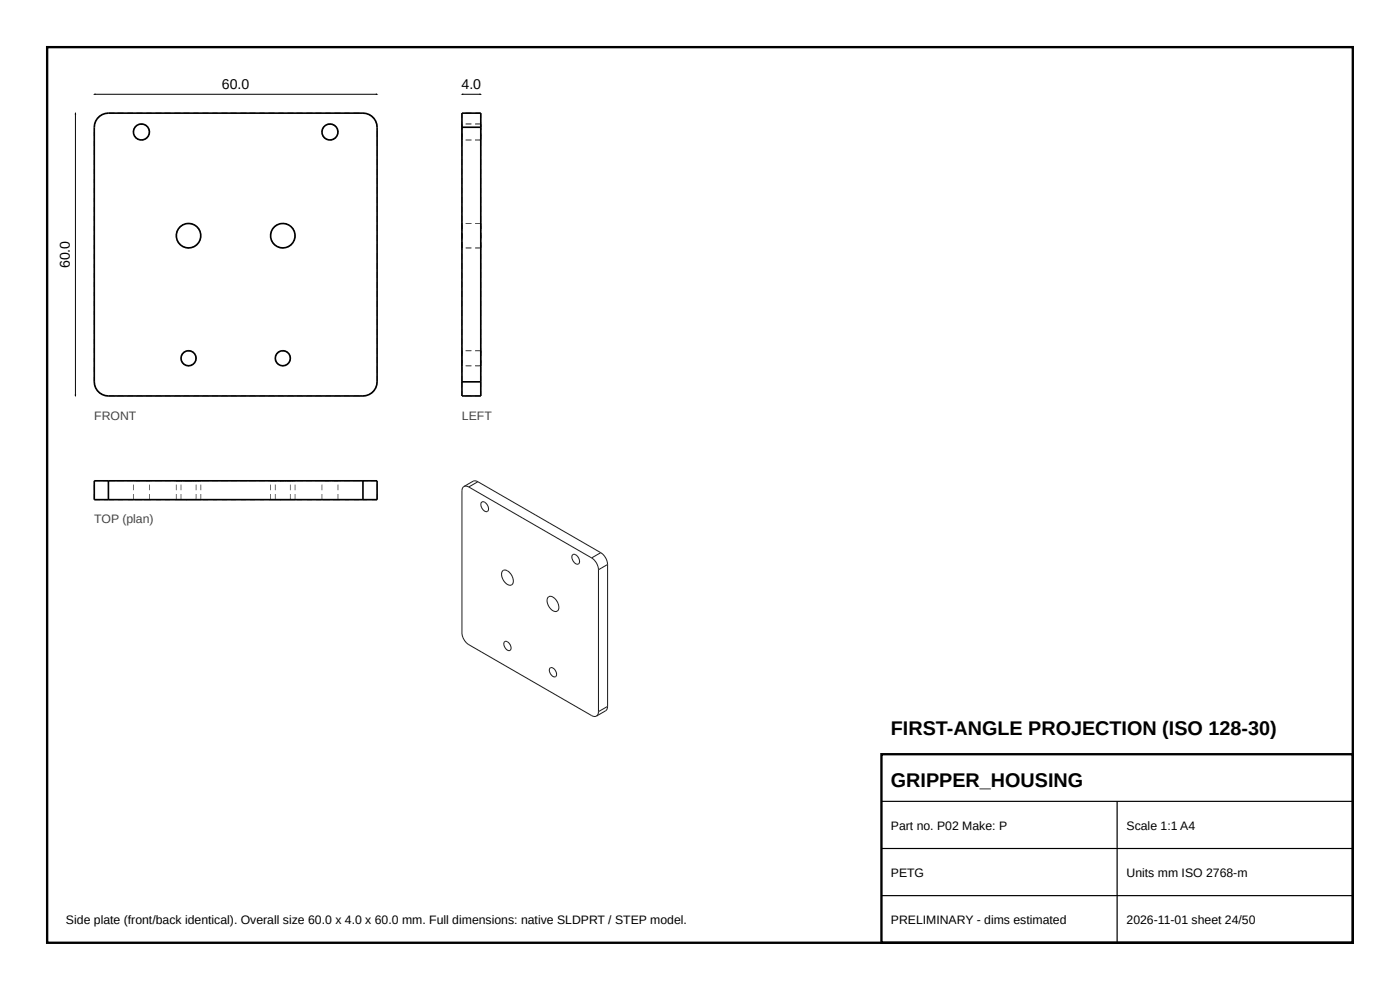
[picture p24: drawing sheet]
<svg xmlns="http://www.w3.org/2000/svg" width="297mm" height="210mm" viewBox="0 0 297 210" stroke-linecap="round" stroke-linejoin="round" font-family="sans-serif">
<defs><g id="words">
<g font-size="4.2">
<text x="189" y="156">FIRST-ANGLE PROJECTION (ISO 128-30)</text>
<text x="189" y="167">GRIPPER_HOUSING</text>
</g>
<g font-size="3">
<text x="47.1" y="18.8">60.0</text>
<text x="97.9" y="18.8">4.0</text>
<text x="14.8" y="56.9" transform="rotate(-90 14.8 56.9)">60.0</text>
</g>
<g font-size="2.6" fill="#444">
<text x="20" y="89">FRONT</text>
<text x="98" y="89">LEFT</text>
<text x="20" y="111">TOP (plan)</text>
</g>
<g font-size="2.6">
<text x="189" y="176">Part no. P02 Make: P</text>
<text x="239" y="176">Scale 1:1 A4</text>
<text x="189" y="186">PETG</text>
<text x="239" y="186">Units mm ISO 2768-m</text>
<text x="14" y="196">Side plate (front/back identical). Overall size 60.0 x 4.0 x 60.0 mm. Full dimensions: native SLDPRT / STEP model.</text>
<text x="189" y="196">PRELIMINARY - dims estimated</text>
<text x="239" y="196">2026-11-01 sheet 24/50</text>
</g>
</g></defs>
<path d="M10 10h277v190h-277zM187 160h100v40h-100z" fill="none" stroke="#000" stroke-width=".5"/>
<path d="M187 170h100M187 180h100M237 170v30M187 190h100" fill="none" stroke="#000" stroke-width=".25"/>
<g fill="#555">
<path d="M19.9 79.8h.2v1.2h-.2zM19.9 77.8h.2v1.2h-.2zM19.9 75.8h.2v1.2h-.2zM19.9 73.8h.2v1.2h-.2zM19.9 71.8h.2v1.2h-.2zM19.9 69.8h.2v1.2h-.2zM19.9 67.8h.2v1.2h-.2zM19.9 65.8h.2v1.2h-.2zM19.9 63.8h.2v1.2h-.2zM19.9 61.8h.2v1.2h-.2zM19.9 59.8h.2v1.2h-.2zM19.9 57.8h.2v1.2h-.2zM19.9 55.8h.2v1.2h-.2zM19.9 53.8h.2v1.2h-.2zM19.9 51.8h.2v1.2h-.2zM19.9 49.8h.2v1.2h-.2zM19.9 47.8h.2v1.2h-.2zM19.9 45.8h.2v1.2h-.2zM19.9 43.8h.2v1.2h-.2zM19.9 41.8h.2v1.2h-.2zM19.9 39.8h.2v1.2h-.2zM19.9 37.8h.2v1.2h-.2zM19.9 35.8h.2v1.2h-.2zM19.9 33.8h.2v1.2h-.2zM19.9 31.8h.2v1.2h-.2zM19.9 29.8h.2v1.2h-.2zM19.9 27.8h.2v1.2h-.2z"/>
<path d="M19.9 81h.2v.7l.2 .4-.1 .1zM20.6 82.9l.1-.1 .4 .5 .5 .2-.1 .2zM22.3 83.8l.7 .1v.2l-.7-.1z"/>
<path d="M20.2 25.8l.1 .1-.2 .4v.7h-.2zM20.6 25.1l.9-.8 .1 .2-.5 .2-.4 .5zM22.3 24l.7-.1v.2l-.7 .1z"/>
<path d="M23 83.9h1.2v.2h-1.2zM25 83.9h1.2v.2h-1.2zM27 83.9h1.2v.2h-1.2zM29 83.9h1.2v.2h-1.2zM31 83.9h1.2v.2h-1.2zM33 83.9h1.2v.2h-1.2zM35 83.9h1.2v.2h-1.2zM37 83.9h1.2v.2h-1.2zM39 83.9h1.2v.2h-1.2zM41 83.9h1.2v.2h-1.2zM43 83.9h1.2v.2h-1.2zM45 83.9h1.2v.2h-1.2zM47 83.9h1.2v.2h-1.2zM49 83.9h1.2v.2h-1.2zM51 83.9h1.2v.2h-1.2zM53 83.9h1.2v.2h-1.2zM55 83.9h1.2v.2h-1.2zM57 83.9h1.2v.2h-1.2zM59 83.9h1.2v.2h-1.2zM61 83.9h1.2v.2h-1.2zM63 83.9h1.2v.2h-1.2zM65 83.9h1.2v.2h-1.2zM67 83.9h1.2v.2h-1.2zM69 83.9h1.2v.2h-1.2zM71 83.9h1.2v.2h-1.2zM73 83.9h1.2v.2h-1.2zM75 83.9h1.2v.2h-1.2z"/>
<path d="M79.9 81h.2l-.3 1.2-.1-.1 .2-.4zM78.4 83.5l.5-.2 .4-.5 .1 .1-.9 .8zM77 83.9l.7-.1v.2l-.7 .1z"/>
<path d="M79.9 79.8h.2v1.2h-.2zM79.9 77.8h.2v1.2h-.2zM79.9 75.8h.2v1.2h-.2zM79.9 73.8h.2v1.2h-.2zM79.9 71.8h.2v1.2h-.2zM79.9 69.8h.2v1.2h-.2zM79.9 67.8h.2v1.2h-.2zM79.9 65.8h.2v1.2h-.2zM79.9 63.8h.2v1.2h-.2zM79.9 61.8h.2v1.2h-.2zM79.9 59.8h.2v1.2h-.2zM79.9 57.8h.2v1.2h-.2zM79.9 55.8h.2v1.2h-.2zM79.9 53.8h.2v1.2h-.2zM79.9 51.8h.2v1.2h-.2zM79.9 49.8h.2v1.2h-.2zM79.9 47.8h.2v1.2h-.2zM79.9 45.8h.2v1.2h-.2zM79.9 43.8h.2v1.2h-.2zM79.9 41.8h.2v1.2h-.2zM79.9 39.8h.2v1.2h-.2zM79.9 37.8h.2v1.2h-.2zM79.9 35.8h.2v1.2h-.2zM79.9 33.8h.2v1.2h-.2zM79.9 31.8h.2v1.2h-.2zM79.9 29.8h.2v1.2h-.2zM79.9 27.8h.2v1.2h-.2z"/>
<path d="M79.7 25.9l.1-.1 .3 1.2h-.2v-.7zM78.5 24.3l.9 .8-.1 .1-.4-.5-.5-.2zM77 23.9l.7 .1v.2l-.7-.1z"/>
<path d="M23 23.9h1.2v.2h-1.2zM25 23.9h1.2v.2h-1.2zM27 23.9h1.2v.2h-1.2zM29 23.9h1.2v.2h-1.2zM31 23.9h1.2v.2h-1.2zM33 23.9h1.2v.2h-1.2zM35 23.9h1.2v.2h-1.2zM37 23.9h1.2v.2h-1.2zM39 23.9h1.2v.2h-1.2zM41 23.9h1.2v.2h-1.2zM43 23.9h1.2v.2h-1.2zM45 23.9h1.2v.2h-1.2zM47 23.9h1.2v.2h-1.2zM49 23.9h1.2v.2h-1.2zM51 23.9h1.2v.2h-1.2zM53 23.9h1.2v.2h-1.2zM55 23.9h1.2v.2h-1.2zM57 23.9h1.2v.2h-1.2zM59 23.9h1.2v.2h-1.2zM61 23.9h1.2v.2h-1.2zM63 23.9h1.2v.2h-1.2zM65 23.9h1.2v.2h-1.2zM67 23.9h1.2v.2h-1.2zM69 23.9h1.2v.2h-1.2zM71 23.9h1.2v.2h-1.2zM73 23.9h1.2v.2h-1.2zM75 23.9h1.2v.2h-1.2z"/>
<path d="M40 74.3l.5 .1 .6 .4-.1 .1-.1-.2-.4-.2h-.5zM41.4 75.5h.2l.1 .5-.2 .7-.1-.1 .1-.1 .1-.5zM39.8 77.5l.2 .1 .5-.1 .4-.3 .1 .2-1 .3h-.2zM38.4 76.3h.1v.2l.2 .4 .4 .3-.1 .2-.4-.4zM38.6 75l.6-.5 .1 .2h-.2l-.4 .4-.1 .4h-.2zM40 74.3v.2z"/>
<path d="M30 26.2l.5 .1 .7 .4-.2 .1v-.2l-.5-.2h-.5zM31.5 27.4l.1-.1 .2 .6-.1 .7-.2-.1 .2-.6zM30.1 29.6l.6-.1 .4-.4 .2 .2-1 .5h-.2zM28.4 28.8l.2-.1 .2 .5 .6 .3-.1 .1-.5-.3zM28.6 26.9l.2 .1-.4 .4v.6h-.2zM29.3 26.4l.7-.2v.2h-.5l-.1 .1z"/>
<path d="M40 47.3l1.2 .3-.1 .2-.5-.3h-.6zM41.7 48.2l.2-.1 .3 .4 .3 .6-.1 .1-.3-.7zM42.5 49.9h.2v.4l-.3 .8-.1-.1 .3-.7zM40.9 52.3h.3l.5-.4 .1-.2 .2 .1-.7 .6-.3 .1zM39 52.3l.4 .2h.7l.1 .2-.8-.1-.5-.1zM37.5 51h.2l.2 .5 .5 .4-.2 .1zM37.5 49l.2 .1-.3 .6 .1 .5h-.2zM38.2 48l.7-.4 .1 .1-.7 .4-.2 .3-.2-.1zM39.7 47.3h.3v.2h-.3z"/>
<path d="M60 74.3l.5 .1 .6 .4-.1 .1-.1-.2-.4-.2h-.5zM61.4 75.5h.2l.1 .5-.2 .7-.1-.1 .1-.1 .1-.5zM59.8 77.5l.2 .1 .5-.1 .4-.3 .1 .2-1 .3h-.2zM58.4 76.3h.1v.2l.2 .4 .4 .3-.1 .2-.4-.4zM58.6 75l.6-.5 .1 .2h-.2l-.4 .4-.1 .4h-.2zM60 74.3v.2z"/>
<path d="M60 47.3l1.2 .3-.1 .2-.5-.3h-.6zM61.7 48.2l.2-.1 .3 .4 .3 .6-.1 .1-.3-.7zM62.5 49.9h.2v.4l-.3 .8-.1-.1 .3-.7zM60.9 52.3h.3l.5-.4 .1-.2 .2 .1-.7 .6-.3 .1zM59 52.3l.4 .2h.7l.1 .2-.8-.1-.5-.1zM57.5 51h.2l.2 .5 .5 .4-.2 .1zM57.5 49l.2 .1-.3 .6 .1 .5h-.2zM58.2 48l.7-.4 .1 .1-.7 .4-.2 .3-.2-.1zM59.7 47.3h.3v.2h-.3z"/>
<path d="M70 26.2l.5 .1 .7 .4-.2 .1v-.2l-.5-.2h-.5zM71.5 27.4l.1-.1 .2 .6-.1 .7-.2-.1 .2-.6zM70.1 29.6l.6-.1 .4-.4 .2 .2-1 .5h-.2zM68.4 28.8l.2-.1 .2 .5 .6 .3-.1 .1-.5-.3zM68.6 26.9l.2 .1-.4 .4v.6h-.2zM69.3 26.4l.7-.2v.2h-.5l-.1 .1z"/>
</g>
<g fill="none" stroke="#000" stroke-width=".35">
<path d="M20.7 25.1a2.99 2.99 0 0 1 2.3-1.1h54a3 3 0 0 1 3 3v54a3 3 0 0 1-3 3h-54a3 3 0 0 1-3-3v-54l.3-1.3z"/>
<circle cx="30" cy="28" r="1.7"/>
<circle cx="70" cy="28" r="1.7"/>
<circle cx="40" cy="50" r="2.6"/>
<circle cx="60" cy="50" r="2.6"/>
<circle cx="40" cy="76" r="1.6"/>
<circle cx="60" cy="76" r="1.6"/>
</g>
<g fill="#555">
<path d="M40 105.9h1.2v.2h-1.2z"/>
<path d="M38.4 105.9h1.2v.2h-1.2z"/>
<path d="M30 105.9h1.2v.2h-1.2z"/>
<path d="M28.3 105.9h1.2v.2h-1.2z"/>
<path d="M60 105.9h1.2v.2h-1.2z"/>
<path d="M58.4 105.9h1.2v.2h-1.2z"/>
<path d="M70 105.9h1.2v.2h-1.2z"/>
<path d="M68.3 105.9h1.2v.2h-1.2z"/>
<path d="M40 101.9h1.2v.2h-1.2z"/>
<path d="M38.4 101.9h1.2v.2h-1.2z"/>
<path d="M30 101.9h1.2v.2h-1.2z"/>
<path d="M28.3 101.9h1.2v.2h-1.2z"/>
<path d="M60 101.9h1.2v.2h-1.2z"/>
<path d="M58.4 101.9h1.2v.2h-1.2z"/>
<path d="M70 101.9h1.2v.2h-1.2z"/>
<path d="M68.3 101.9h1.2v.2h-1.2z"/>
<path d="M19.9 104.8h.2v1.2h-.2zM19.9 102.8h.2v1.2h-.2z"/>
<path d="M23 105.9h1.2v.2h-1.2zM25 105.9h1.2v.2h-1.2zM27 105.9h1.2v.2h-1.2zM29 105.9h1.2v.2h-1.2zM31 105.9h1.2v.2h-1.2zM33 105.9h1.2v.2h-1.2zM35 105.9h1.2v.2h-1.2zM37 105.9h1.2v.2h-1.2zM39 105.9h1.2v.2h-1.2zM41 105.9h1.2v.2h-1.2zM43 105.9h1.2v.2h-1.2zM45 105.9h1.2v.2h-1.2zM47 105.9h1.2v.2h-1.2zM49 105.9h1.2v.2h-1.2zM51 105.9h1.2v.2h-1.2zM53 105.9h1.2v.2h-1.2zM55 105.9h1.2v.2h-1.2zM57 105.9h1.2v.2h-1.2zM59 105.9h1.2v.2h-1.2zM61 105.9h1.2v.2h-1.2zM63 105.9h1.2v.2h-1.2zM65 105.9h1.2v.2h-1.2zM67 105.9h1.2v.2h-1.2zM69 105.9h1.2v.2h-1.2zM71 105.9h1.2v.2h-1.2zM73 105.9h1.2v.2h-1.2zM75 105.9h1.2v.2h-1.2z"/>
<path d="M20 105.9h1.2v.2h-1.2zM22 105.9h1v.2h-1z"/>
<path d="M78.8 105.9h1.2v.2h-1.2zM77 105.9h1v.2h-1z"/>
<path d="M40.4 105.9h1.2v.2h-1.2zM38.4 105.9h1.2v.2h-1.2z"/>
<path d="M30.5 105.9h1.2v.2h-1.2zM28.5 105.9h1.2v.2h-1.2z"/>
<path d="M40 105.9h1.2v.2h-1.2zM42 105.9h.6v.2h-.6z"/>
<path d="M41.4 105.9h1.2v.2h-1.2zM39.4 105.9h1.2v.2h-1.2zM37.4 105.9h1.2v.2h-1.2z"/>
<path d="M37.4 105.9h1.2v.2h-.4a.5 .5 0 0 1-.8-.2zM39.4 105.9h.6v.2h-.6z"/>
<path d="M60.4 105.9h1.2v.2h-1.2zM58.4 105.9h1.2v.2h-1.2z"/>
<path d="M60 105.9h1.2v.2h-1.2zM62 105.9h.6v.2h-.6z"/>
<path d="M61.4 105.9h1.2v.2h-1.2zM59.4 105.9h1.2v.2h-1.2zM57.4 105.9h1.2v.2h-1.2z"/>
<path d="M57.4 105.9h1.2v.2h-.4a.5 .5 0 0 1-.8-.2zM59.4 105.9h.6v.2h-.6z"/>
<path d="M70.5 105.9h1.2v.2h-1.2zM68.5 105.9h1.2v.2h-1.2z"/>
<path d="M20 101.9h1.2v.2h-1.2zM22 101.9h1v.2h-1z"/>
<path d="M23 101.9h1.2v.2h-1.2zM25 101.9h1.2v.2h-1.2zM27 101.9h1.2v.2h-1.2zM29 101.9h1.2v.2h-1.2zM31 101.9h1.2v.2h-1.2zM33 101.9h1.2v.2h-1.2zM35 101.9h1.2v.2h-1.2zM37 101.9h1.2v.2h-1.2zM39 101.9h1.2v.2h-1.2zM41 101.9h1.2v.2h-1.2zM43 101.9h1.2v.2h-1.2zM45 101.9h1.2v.2h-1.2zM47 101.9h1.2v.2h-1.2zM49 101.9h1.2v.2h-1.2zM51 101.9h1.2v.2h-1.2zM53 101.9h1.2v.2h-1.2zM55 101.9h1.2v.2h-1.2zM57 101.9h1.2v.2h-1.2zM59 101.9h1.2v.2h-1.2zM61 101.9h1.2v.2h-1.2zM63 101.9h1.2v.2h-1.2zM65 101.9h1.2v.2h-1.2zM67 101.9h1.2v.2h-1.2zM69 101.9h1.2v.2h-1.2zM71 101.9h1.2v.2h-1.2zM73 101.9h1.2v.2h-1.2zM75 101.9h1.2v.2h-1.2z"/>
<path d="M78.8 101.9h1.2v.2h-1.2zM77 101.9h1v.2h-1z"/>
<path d="M40.4 101.9h1.2v.2h-1.2zM38.4 101.9h1.2v.2h-1.2z"/>
<path d="M30.5 101.9h1.2v.2h-1.2zM28.5 101.9h1.2v.2h-1.2z"/>
<path d="M40 101.9h1.2v.2h-1.2zM42 101.9h.6v.2h-.6z"/>
<path d="M41.4 101.9h1.2v.2h-1.2zM39.4 101.9h1.2v.2h-1.2zM37.4 101.9h1.2v.2h-1.2z"/>
<path d="M37.4 101.9h1.2v.2h-.4a.5 .5 0 0 1-.8-.2zM39.4 101.9h.6v.2h-.6z"/>
<path d="M60.4 101.9h1.2v.2h-1.2zM58.4 101.9h1.2v.2h-1.2z"/>
<path d="M60 101.9h1.2v.2h-1.2zM62 101.9h.6v.2h-.6z"/>
<path d="M61.4 101.9h1.2v.2h-1.2zM59.4 101.9h1.2v.2h-1.2zM57.4 101.9h1.2v.2h-1.2z"/>
<path d="M57.4 101.9h1.2v.2h-.4a.5 .5 0 0 1-.8-.2zM59.4 101.9h.6v.2h-.6z"/>
<path d="M70.5 101.9h1.2v.2h-1.2zM68.5 101.9h1.2v.2h-1.2z"/>
<path d="M79.9 104.8h.2v1.2h-.2zM79.9 102.8h.2v1.2h-.2z"/>
<path d="M41.5 104.8h.2v1.2h-.2zM41.5 102.8h.2v1.2h-.2z"/>
<path d="M38.3 104.8h.2v1.2h-.2zM38.3 102.8h.2v1.2h-.2z"/>
<path d="M31.6 104.8h.2v1.2h-.2zM31.6 102.8h.2v1.2h-.2z"/>
<path d="M28.2 104.8h.2v1.2h-.2zM28.2 102.8h.2v1.2h-.2z"/>
<path d="M42.5 104.8h.2v1.2h-.2zM42.5 102.8h.2v1.2h-.2z"/>
<path d="M37.3 104.8h.2v1.2h-.2zM37.3 102.8h.2v1.2h-.2z"/>
<path d="M61.5 104.8h.2v1.2h-.2zM61.5 102.8h.2v1.2h-.2z"/>
<path d="M58.3 104.8h.2v1.2h-.2zM58.3 102.8h.2v1.2h-.2z"/>
<path d="M62.5 104.8h.2v1.2h-.2zM62.5 102.8h.2v1.2h-.2z"/>
<path d="M57.3 104.8h.2v1.2h-.2zM57.3 102.8h.2v1.2h-.2z"/>
<path d="M71.6 104.8h.2v1.2h-.2zM71.6 102.8h.2v1.2h-.2z"/>
<path d="M68.2 104.8h.2v1.2h-.2zM68.2 102.8h.2v1.2h-.2z"/>
</g>
<path d="M23 102h-3v4h3M23 106h54M23 102h54M23 102v4M77 102h3v4h-3M77 102v4" fill="none" stroke="#000" stroke-width=".35"/>
<g fill="#555">
<path d="M101.9 81h.2v1.2h-.2zM101.9 83h.2v1h-.2z"/>
<path d="M101.9 79.8h.2v1.2h-.2zM101.9 77.8h.2v1.2h-.2zM101.9 75.8h.2v1.2h-.2zM101.9 73.8h.2v1.2h-.2zM101.9 71.8h.2v1.2h-.2zM101.9 69.8h.2v1.2h-.2zM101.9 67.8h.2v1.2h-.2zM101.9 65.8h.2v1.2h-.2zM101.9 63.8h.2v1.2h-.2zM101.9 61.8h.2v1.2h-.2zM101.9 59.8h.2v1.2h-.2zM101.9 57.8h.2v1.2h-.2zM101.9 55.8h.2v1.2h-.2zM101.9 53.8h.2v1.2h-.2zM101.9 51.8h.2v1.2h-.2zM101.9 49.8h.2v1.2h-.2zM101.9 47.8h.2v1.2h-.2zM101.9 45.8h.2v1.2h-.2zM101.9 43.8h.2v1.2h-.2zM101.9 41.8h.2v1.2h-.2zM101.9 39.8h.2v1.2h-.2zM101.9 37.8h.2v1.2h-.2zM101.9 35.8h.2v1.2h-.2zM101.9 33.8h.2v1.2h-.2zM101.9 31.8h.2v1.2h-.2zM101.9 29.8h.2v1.2h-.2zM101.9 27.8h.2v1.2h-.2z"/>
<path d="M101.9 25.8h.2v1.2h-.2zM101.9 24h.2v1h-.2z"/>
<path d="M101.9 74.4h.2v1.2h-.2zM101.9 76.4h.2v1.2h-.2z"/>
<path d="M101.9 76.4h.2v1.2h-.2zM101.9 74.4h.2v1.2h-.2z"/>
<path d="M101.9 26.3h.2v1.2h-.2zM101.9 28.3h.2v1.2h-.2z"/>
<path d="M101.9 28.5h.2v1.2h-.2zM101.9 26.5h.2v1.2h-.2z"/>
<path d="M101.9 47.4h.2v1.2h-.2zM101.9 49.4h.2v1.2h-.2zM101.9 51.4h.2v1.2h-.2z"/>
<path d="M101.9 51.4h.2v1.2h-.2zM101.9 49.4h.2v1.2h-.2zM101.9 47.4h.2v1.2h-.2z"/>
<path d="M101.9 74.4h.2v1.2h-.2zM101.9 76.4h.2v1.2h-.2z"/>
<path d="M101.9 76.4h.2v1.2h-.2zM101.9 74.4h.2v1.2h-.2z"/>
<path d="M101.9 47.4h.2v1.2h-.2zM101.9 49.4h.2v1.2h-.2zM101.9 51.4h.2v1.2h-.2z"/>
<path d="M101.9 51.4h.2v1.2h-.2zM101.9 49.4h.2v1.2h-.2zM101.9 47.4h.2v1.2h-.2z"/>
<path d="M101.9 26.3h.2v1.2h-.2zM101.9 28.3h.2v1.2h-.2z"/>
<path d="M101.9 28.5h.2v1.2h-.2zM101.9 26.5h.2v1.2h-.2z"/>
<path d="M97.9 81h.2v1.2h-.2zM97.9 83h.2v1h-.2z"/>
<path d="M97.9 79.8h.2v1.2h-.2zM97.9 77.8h.2v1.2h-.2zM97.9 75.8h.2v1.2h-.2zM97.9 73.8h.2v1.2h-.2zM97.9 71.8h.2v1.2h-.2zM97.9 69.8h.2v1.2h-.2zM97.9 67.8h.2v1.2h-.2zM97.9 65.8h.2v1.2h-.2zM97.9 63.8h.2v1.2h-.2zM97.9 61.8h.2v1.2h-.2zM97.9 59.8h.2v1.2h-.2zM97.9 57.8h.2v1.2h-.2zM97.9 55.8h.2v1.2h-.2zM97.9 53.8h.2v1.2h-.2zM97.9 51.8h.2v1.2h-.2zM97.9 49.8h.2v1.2h-.2zM97.9 47.8h.2v1.2h-.2zM97.9 45.8h.2v1.2h-.2zM97.9 43.8h.2v1.2h-.2zM97.9 41.8h.2v1.2h-.2zM97.9 39.8h.2v1.2h-.2zM97.9 37.8h.2v1.2h-.2zM97.9 35.8h.2v1.2h-.2zM97.9 33.8h.2v1.2h-.2zM97.9 31.8h.2v1.2h-.2zM97.9 29.8h.2v1.2h-.2zM97.9 27.8h.2v1.2h-.2z"/>
<path d="M97.9 25.8h.2v1.2h-.2zM97.9 24h.2v1h-.2z"/>
<path d="M97.9 74.4h.2v1.2h-.2zM97.9 76.4h.2v1.2h-.2z"/>
<path d="M97.9 76.4h.2v1.2h-.2zM97.9 74.4h.2v1.2h-.2z"/>
<path d="M97.9 26.3h.2v1.2h-.2zM97.9 28.3h.2v1.2h-.2z"/>
<path d="M97.9 28.5h.2v1.2h-.2zM97.9 26.5h.2v1.2h-.2z"/>
<path d="M97.9 47.4h.2v1.2h-.2zM97.9 49.4h.2v1.2h-.2zM97.9 51.4h.2v1.2h-.2z"/>
<path d="M97.9 51.4h.2v1.2h-.2zM97.9 49.4h.2v1.2h-.2zM97.9 47.4h.2v1.2h-.2z"/>
<path d="M97.9 74.4h.2v1.2h-.2zM97.9 76.4h.2v1.2h-.2z"/>
<path d="M97.9 76.4h.2v1.2h-.2zM97.9 74.4h.2v1.2h-.2z"/>
<path d="M97.9 47.4h.2v1.2h-.2zM97.9 49.4h.2v1.2h-.2zM97.9 51.4h.2v1.2h-.2z"/>
<path d="M97.9 51.4h.2v1.2h-.2zM97.9 49.4h.2v1.2h-.2zM97.9 47.4h.2v1.2h-.2z"/>
<path d="M97.9 26.3h.2v1.2h-.2zM97.9 28.3h.2v1.2h-.2z"/>
<path d="M97.9 28.5h.2v1.2h-.2zM97.9 26.5h.2v1.2h-.2z"/>
<path d="M100.8 83.9h1.2v.2h-1.2zM98.8 83.9h1.2v.2h-1.2z"/>
<path d="M100.8 23.9h1.2v.2h-1.2zM98.8 23.9h1.2v.2h-1.2z"/>
<path d="M100.8 74.3h1.2v.2h-1.2zM98.8 74.3h1.2v.2h-1.2z"/>
<path d="M100.8 26.2h1.2v.2h-1.2zM98.8 26.2h1.2v.2h-1.2z"/>
<path d="M100.8 47.3h1.2v.2h-1.2zM98.8 47.3h1.2v.2h-1.2z"/>
<path d="M100.8 74.3h1.2v.2h-1.2zM98.8 74.3h1.2v.2h-1.2z"/>
<path d="M100.8 47.3h1.2v.2h-1.2zM98.8 47.3h1.2v.2h-1.2z"/>
<path d="M100.8 26.2h1.2v.2h-1.2zM98.8 26.2h1.2v.2h-1.2z"/>
<path d="M100.8 77.5h1.2v.2h-1.2zM98.8 77.5h1.2v.2h-1.2z"/>
<path d="M100.8 29.6h1.2v.2h-1.2zM98.8 29.6h1.2v.2h-1.2z"/>
<path d="M100.8 52.5h1.2v.2h-1.2zM98.8 52.5h1.2v.2h-1.2z"/>
<path d="M100.8 77.5h1.2v.2h-1.2zM98.8 77.5h1.2v.2h-1.2z"/>
<path d="M100.8 52.5h1.2v.2h-1.2zM98.8 52.5h1.2v.2h-1.2z"/>
<path d="M100.8 29.6h1.2v.2h-1.2zM98.8 29.6h1.2v.2h-1.2z"/>
</g>
<path d="M98 27v-3h4v3M98 27v54M98 27h4M102 27v54M98 81v3h4v-3M98 81h4" fill="none" stroke="#000" stroke-width=".35"/>
<g fill="none" stroke="#222" stroke-width=".22">
<path d="M98.4 103.2l-.3 .4-.1 .5v30.1a3.2 3.2 0 0 0 1.4 2.6l26.1 15 .6 .2 .4-.1M98.4 103.2l.5-.1 .5 .2M99.4 103.3l26.1 15.1M101.4 102.2l-.8-.2-2.2 1.2M101.4 102.2l26 15M101.4 102.2l-2 1.1M102.1 106.6a.9 .9 0 0 1 1.4 .7l.1 .3a.62 .62 0 0 1-.2 .9 .62 .62 0 0 1-.9-.3l-.5-1zM121.5 117.7a.9 .9 0 0 1 1.3 .7l.1 .3a.62 .62 0 0 1-.2 .9 .62 .62 0 0 1-.9-.3l-.5-.9zM125.5 118.4a3.2 3.2 0 0 1 1.5 2.5M127.4 117.2a3.2 3.2 0 0 1 1.5 2.6M127.4 117.2l-1.9 1.2M128.9 119.8v30.1"/>
<path d="M128.9 119.8l-1.9 1.1M106.6 121.1l.4-.2a2.22 2.22 0 0 1 1.7 3.1 1.56 1.56 0 0 1-2.1-1.3l-.2-.9zM107 136.2a.85 .85 0 0 1 1.3 .6l.1 .3a.59 .59 0 0 1-.2 .9 .59 .59 0 0 1-.8-.3l-.5-.7zM116.3 126.7l.3-.2a2.22 2.22 0 0 1 1.7 3.1 1.56 1.56 0 0 1-2-1.3l-.2-.9zM127 120.9v30.1M116.7 141.7a.84 .84 0 0 1 1.2 .7l.1 .3a.59 .59 0 0 1-.1 .8 .59 .59 0 0 1-.9-.2l-.4-1zM127 151l-.1 .5-.4 .4M128.9 149.9l-.2 .7-2.2 1.3M128.9 149.9l-1.9 1.1"/>
</g>
<path d="M20 20h60M98 20h4M16 24v60" fill="none" stroke="#000" stroke-width=".21"/>
<path d="M79.7 19.8l.6 .2-.6 .2zM101.7 19.8l.6 .2-.6 .2zM16 23.7l.2 .6h-.4zM19.7 20l.6-.2v.4zM97.7 20l.6-.2v.4zM15.8 83.7h.4l-.2 .6z" fill="#000"/>
<use href="#words"/>
</svg>
